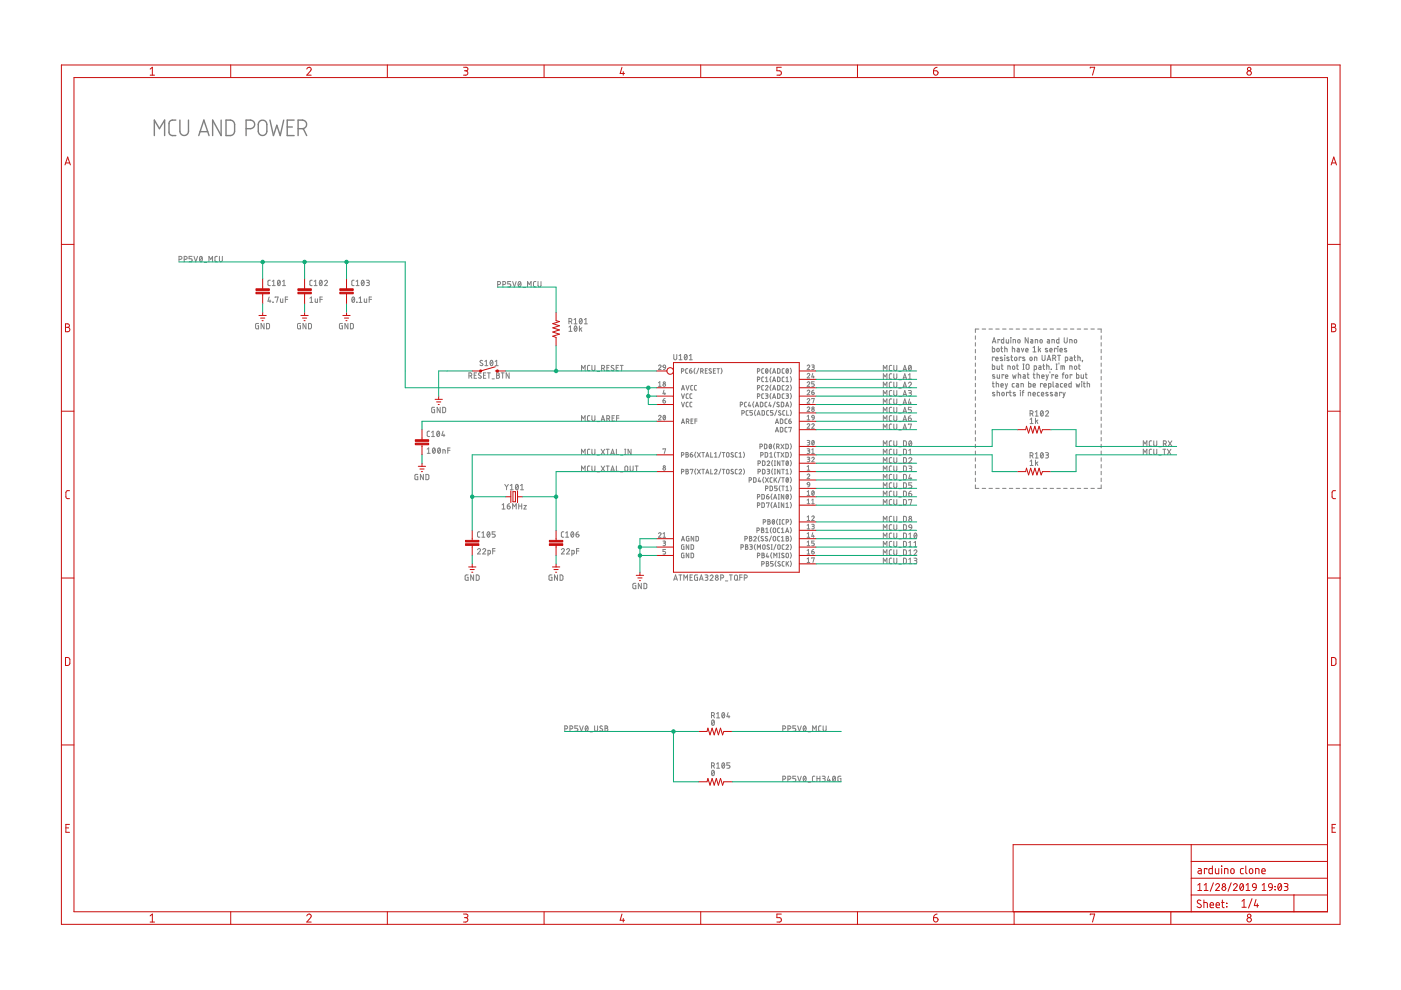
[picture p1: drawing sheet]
<svg xmlns="http://www.w3.org/2000/svg" width="297mm" height="210mm" viewBox="0 0 297 210" stroke-linecap="round" stroke-linejoin="round" font-family="sans-serif">
<g fill="none" stroke="#808080" stroke-width=".3">
<path d="M32.7 28.7v-3.2l1.1 1.8 1.1-1.8v3.2M37.3 25.5a1.3 1.3 0 0 0-1.3 .3l-.2 .4 .2 2.2a1.3 1.3 0 0 0 1.3 .3M38.1 25.5v2.3a.91 .91 0 0 0 1 .9 .91 .91 0 0 0 .9-.9v-2.3M42.1 28.7l1.1-3.2 1.1 3.2M42.4 27.9h1.6M46.9 25.5v3.2l-1.8-3.2v3.2M47.9 25.5a1.67 1.67 0 0 1 1.6 .2l.2 .7v1.4l-.2 .7a1.67 1.67 0 0 1-1.6 .2zM52.2 27.3a1.66 1.66 0 0 0 1.6-.3 .92 .92 0 0 0 .1-1 .92 .92 0 0 0-.8-.5h-.9v3.2M55.1 25.7a.9 .9 0 0 1 .9-.2 .9 .9 0 0 1 .6 .9v1.4a.91 .91 0 0 1-.9 .9 .91 .91 0 0 1-.9-.9v-1.4zM57.2 25.5l.8 3.2 .7-2.1 .7 2.1 .8-3.2M60.9 26.9h1.1M62.4 25.5h-1.5v3.2h1.5"/>
<path d="M63.2 27.3a1.57 1.57 0 0 0 1.6-.3 .9 .9 0 0 0 .1-1 .9 .9 0 0 0-.8-.5h-.9v3.2M64.3 27.3l.7 1.4"/>
</g>
<g fill="none" stroke="#808080" stroke-width=".21">
<path d="M38 55l.5-.1v-.4l-.5-.1v1.1M39.1 55l.5-.1v-.4l-.5-.1v1.1M40.7 54.4h-.6v.5h.4a.32 .32 0 0 1 .2 .3 .32 .32 0 0 1-.2 .3h-.4M41.1 54.4l.4 1.1 .4-1.1M42.4 54.4h.1a.57 .57 0 0 1 .4 .5 .57 .57 0 0 1-.4 .6l-.2-.6zM42.9 54.6l-.5 .6M43.3 55.6h.5M44.3 55.5v-1.1l.4 .6 .4-.6v1.1M46.1 54.4h-.4l-.1 .2v.8l.5 .1M46.5 54.4v.9l.3 .2 .3-.2v-.9M57.3 59.4l-.4 .1-.1 .2 .1 .8 .4 .1M57.7 59.7l.3-.3v1.2"/>
<path d="M58.9 59.5l.1-.1a.58 .58 0 0 1 .4 .6 .58 .58 0 0 1-.4 .5l-.2-.5zM59.4 59.7l-.5 .6M59.9 59.7l.3-.3v1.2M66.2 59.4l-.4 .1-.1 .2v.7l.5 .2M66.6 59.7l.3-.3v1.2M67.8 59.5l.1-.1a.58 .58 0 0 1 .4 .6 .58 .58 0 0 1-.4 .5l-.2-.5zM68.3 59.7l-.5 .6M68.8 59.7a.32 .32 0 0 1 .4-.3 .32 .32 0 0 1 .1 .5l-.5 .7h.6M75.1 59.4l-.4 .1-.1 .2v.7l.5 .2M75.5 59.7l.3-.3v1.2M76.7 59.5l.1-.1a.58 .58 0 0 1 .4 .6 .58 .58 0 0 1-.4 .5l-.2-.5zM77.2 59.7l-.6 .6"/>
<path d="M77.7 59.4h.4l.2 .2-.1 .3h-.4M78 59.9l.3 .3v.3l-.6 .1M108.3 59.7h-.6v.5h.3a.32 .32 0 0 1 .3 .3 .32 .32 0 0 1-.3 .3h-.3M108.7 59.7l.4 1.1 .3-1.1M110 59.8l.2-.1a.62 .62 0 0 1 .3 .6 .62 .62 0 0 1-.4 .5l-.3-.5zM110.4 59.9l-.5 .7M113.6 59.7h-.4l-.1 .2v.8l.5 .1M114.1 59.7v.8l.2 .3 .4-.2v-.9M54.8 68.6l-.6 .1v.8l.1 .2h.5v-.6h-.2M56 68.6v1.1l-.6-1.1v1.1M56.5 68.6h.5l.1 .2v.6l-.1 .3h-.5zM57.1 63l-.3 .9h.6"/>
<path d="M57.3 63.6v.5M57.7 60.6h.7M57.8 64.1h.1M58.3 63.1v-.1h.7l-.3 1.1M59.5 63.4v.6l.1 .1h.4v-.7M59.9 60.6h.6M60.5 63.5h.5M61 63h-.5v1.1M63.7 68.6l-.6 .1v.8l.1 .2h.5v-.6h-.2M64.9 68.6v1.1l-.7-1.1v1.1M65.4 68.6h.4l.2 .2v.6l-.2 .3h-.4zM65.7 64.1h.6"/>
<path d="M65.7 63.2l.3-.2v1.1M66.6 60.6h.6M66.8 63.4v.6l.2 .1h.3v-.7M67.8 63.5h.5M68.3 63h-.5v1.1M72.6 68.6l-.6 .1v.8l.1 .2h.5v-.6h-.2M73.8 68.6v1.1l-.7-1.1v1.1M74.3 68.6h.4l.2 .2v.6l-.2 .3h-.4zM74.7 63.1l.1-.1a.58 .58 0 0 1 .4 .5 .58 .58 0 0 1-.4 .6l-.2-.6zM75.1 63.2l-.4 .7M75.5 60.6h.6M75.6 64.1h.1"/>
<path d="M76.1 64.1h.7M76.1 63.2l.3-.2v1.1M77.2 63.4l.1 .6 .1 .1h.3v-.7M78.3 63.5h.5M78.8 63h-.5v1.1M99.4 79.7l.6-.1v-.4l-.6-.1v1.1M99.8 79.7l.3 .5M100.5 79.6h.4M101 79.1h-.5v1.1h.5M102 79.2l-.4-.1-.1 .2 .4 .4a.29 .29 0 0 1 .1 .5 .29 .29 0 0 1-.5-.1h-.1M102.3 76.5l-.4-.1-.1 .2 .5 .6a.32 .32 0 0 1-.1 .3 .32 .32 0 0 1-.5-.1M102.5 79.6h.4"/>
<path d="M102.8 76.6l.3-.2v1.1M102.8 77.5h.6M103 79.1h-.5v1.1h.5M103.3 79.1h.7M103.7 79.1v1.1M104 76.5l.1-.1a.58 .58 0 0 1 .4 .6 .58 .58 0 0 1-.4 .5l-.2-.5zM104.5 76.6l-.6 .7M105 77.5h.6M105 76.6l.3-.2v1.1M105.3 79.1l.5 .1v.3l-.2 .1 .3 .2-.2 .4h-.4zM105.3 79.6h.3M105.5 60.3l.6-.1v-.4l-.6-.1v1.1"/>
<path d="M106.3 79.1h.6M106.6 79.1v1.1M106.6 60.3l.6-.1v-.3l-.1-.2h-.5v1.1M107.9 79.1v1.1l-.6-1.1v1.1M110.9 61h.5M111.8 60.8v-1.1l.4 .6 .4-.6v1.1M120.6 68.2l.6-.1v-.5l-.6-.1v1.2M120.6 69.4l.3-.3v1.2M120.6 70.3h.7M121 68.2l.3 .5M121.7 67.8l.3-.3v1.2M121.7 68.7h.6"/>
<path d="M121.9 69.2v-.1a.58 .58 0 0 1 .4 .6 .58 .58 0 0 1-.4 .5l-.2-.5zM122.3 69.4l-.5 .6M122.9 69.1v1.2M123 67.6v-.1a.57 .57 0 0 1 .4 .6 .57 .57 0 0 1-.4 .5l-.2-.5zM123.1 69.7l.3 .6M123.3 78.6v-1.1l.4 .6 .4-.6v1.1M123.4 69.5l-.5 .4M123.4 67.8l-.5 .6M123.9 68.7h.6M123.9 67.8l.3-.3v1.2M125.1 77.5h-.4l-.1 .2v.7l.5 .2M125.5 77.5v.8l.3 .3 .3-.2v-.9"/>
<path d="M126.6 78.7h.5M127.6 78.1l.5-.1v-.4l-.5-.1v1.1M127.9 78.1l.3 .5M128.7 78h.4M129.2 77.5h-.5v1.1h.5M130.1 77.6l-.3-.1-.2 .2 .5 .4a.31 .31 0 0 1-.1 .5 .31 .31 0 0 1-.4-.2M130.6 78h.4M131.1 77.5h-.5v1.1h.5M131.5 77.5h.6M131.8 77.5v1.1M139.6 77.6a.27 .27 0 0 1 .4-.2 .27 .27 0 0 1 .1 .4l-.5 .6h.6M140.6 77.5l.2-.1h.2l.1 .5h-.4z"/>
<path d="M141.1 77.9l-.1 .3-.3 .2M142.9 75.2v.9l.2 .2 .3-.2 .1-.9M144 75.4l.3-.2v1.1M144 76.3h.6M144.5 78.7l.4-.1 .1-.2-.1-.2h-.4v.9M145.2 75.2h.1a.56 .56 0 0 1 .4 .5 .56 .56 0 0 1-.4 .6l-.2-.6zM145.6 75.4l-.5 .6M145.8 78.2h-.3l-.1 .2v.6l.4 .1M146.2 76.3h.6M146.2 75.4l.3-.2v1.1M146.2 78.6h.3a.28 .28 0 0 1 .2 .3 .28 .28 0 0 1-.3 .3 .28 .28 0 0 1-.2-.3zM146.6 78.2l-.3 .1-.1 .3"/>
<path d="M147.4 78.1l-.2 .6 .2 .5M148.1 78.1l-.4 1.1M148.5 78.7l.5-.1 .1-.2-.2-.2h-.4v.9M148.9 78.7l.2 .4M149.5 78.6h.4M150 78.2h-.5v.9h.5M150.8 78.3l-.4-.1-.1 .2 .5 .4v.2l-.2 .1-.3-.1M151.3 78.6h.3M151.7 78.2h-.4v.9h.4M152 78.2h.5M152.3 78.2v.9M152.9 78.1l.2 .6-.2 .5"/>
<path d="M160.6 78.7l.5-.1v-.2l-.1-.2h-.4v.9M161.9 79.9l-.3 .1-.1 .2v.6l.4 .1M161.9 78.2h-.3l-.1 .2v.6l.4 .1M162.5 78.2a.45 .45 0 0 1 .3 .5 .45 .45 0 0 1-.3 .4l-.2-.4zM162.8 78.4l-.5 .5M163.5 79.8l-.2 .6 .2 .6M163.5 78.1l-.2 .6 .2 .5M163.8 79.1l.3-.9 .4 .9M163.9 78.9h.5M164.8 79.9l.6 .2v.5l-.2 .3h-.4zM164.8 78.2l.6 .1v.6l-.2 .2h-.4zM166.3 79.9l-.4 .1-.1 .2 .1 .6 .4 .1"/>
<path d="M166.3 78.2h-.4l-.1 .2 .1 .6 .4 .1M166.8 78.2a.45 .45 0 0 1 .4 .5 .45 .45 0 0 1-.4 .4l-.2-.4zM167.1 78.4l-.4 .5M167.6 79.8l.2 .6-.2 .6M167.6 78.1l.2 .6-.2 .5M171.1 79.4a.27 .27 0 0 1 .4-.2 .27 .27 0 0 1 .1 .4l-.5 .5h.6M171.1 77.6a.27 .27 0 0 1 .4-.2 .27 .27 0 0 1 .1 .4l-.5 .6h.6M172.1 77.4l.5 .1-.1 .3h-.3M172.3 79.2l-.2 .7h.5M172.4 77.8l.2 .1v.4l-.5 .1M172.5 79.7v.4M187.3 78.6v-1.1l.4 .6 .3-.6v1.1"/>
<path d="M189.1 77.5h-.4l-.1 .2v.7l.5 .2M189.1 79.2l-.4 .1-.1 .2v.7l.5 .2M189.5 77.5v.8l.3 .3 .3-.2v-.9M189.5 79.2v.9l.3 .3 .3-.2v-1M190.6 78.7h.5M191.5 78.6l.3-1.1 .4 1.1M191.5 78.3h.6M192.6 79.5l.3-.3v1.2M192.7 77.5h.2a.62 .62 0 0 1 .3 .6 .62 .62 0 0 1-.4 .5l-.2-.6zM193.2 77.7l-.5 .7M206.8 71.2v.7M206.8 72.6v.8"/>
<path d="M206.8 74.1v.7M206.8 75.5v.7M206.8 77v.7M206.8 78.4v.7M206.8 79.8v.8M207.5 69.8h-.7v.7M208.2 69.8h.8M209.7 69.8h.7M210.4 73.5v1.1h.4l.1-.7h-.5M210.4 77.2v1.1h.4l.1-.6-.5-.1M210.4 72.7l.4-1.1 .4 1.1M210.5 72.5h.6"/>
<path d="M210.8 75.8v-.1h-.4v.8M210.9 79.5h-.4l-.1 .1 .5 .3v.2h-.5M211.1 76.1h.5a.27 .27 0 0 0-.2-.4 .27 .27 0 0 0-.3 .3l.1 .5h.4M211.1 69.8h.8M211.4 77.6v.7h.2h.3v-.7M211.4 79.4v.7l.2 .1h.3v-.8M211.4 73.9l.4 .1v.5l-.2 .1-.2-.1zM212 72.1v-.1h-.4v.7M212.2 73.9h.4M212.3 77.6h.4M212.3 73.5v.9l.3 .2M212.4 77.2v1.1h.3"/>
<path d="M212.5 75.8l-.3-.1-.1 .2 .5 .3v.2h-.5M212.6 69.8h.7M212.8 71.6v1.1h-.4l-.1-.6 .5-.1M212.8 79.6v-.2h-.4v.8M213 75.3h.1M213 73.9h.5v.7M213 73.5v1.1M213 75.7v.8M213.2 79.8h.5a.26 .26 0 0 0-.2-.3 .26 .26 0 0 0-.3 .2l.1 .5h.4M213.3 72l.1 .6 .1 .1h.3v-.7M213.7 78.3v-.7l.5 .1v.6M213.9 75.8l-.3-.1-.2 .2 .5 .3 .1 .2h-.5"/>
<path d="M214 69.8h.7M214.3 71.6h.1M214.3 72v.7M214.3 75.7h.4M214.4 75.3v1l.3 .2M214.6 73.9h.5v.7M214.6 73.5v1.1M214.7 79.4l.2 .8 .2-.5 .1 .5 .2-.8M214.8 77.6h.2l.1 .1v.5l-.1 .1-.3-.1zM214.8 72.7v-.7l.5 .1v.6M215.4 69.8h.8M215.5 77.6h.4"/>
<path d="M215.6 77.2l.1 1.1h.2M215.7 73.9h.3l.1 .1v.6h-.4v-.4h.4M215.9 72l.4 .1v.5l-.2 .1-.3-.2zM215.9 79.4l.5 .1v.7M215.9 79.1v1.1M216.5 75.8v-.1h-.4v.8M216.6 73.9l.2 .7 .3-.7M216.9 78.3h.2M216.9 77.2h.2M216.9 69.8h.7M216.9 79.4l.5 .2v.6h-.4l-.1-.3 .5-.1M217 77.2v1.1"/>
<path d="M217.3 75.8l-.3-.1-.2 .2 .5 .3v.2h-.5M217.5 74.2h.5a.27 .27 0 0 0-.2-.3 .27 .27 0 0 0-.3 .2v.4l.5 .1M217.7 77.3l.5 .1v.8l-.3 .1h-.2l-.1-.3zM217.8 79.4h.4M217.9 79.1v1l.3 .1M218 71.6v1.1l-.6-1.1v1.1M218.3 69.8h.8M218.4 75.8l.3-.1 .1 .2v.4l-.1 .2-.3-.2zM218.5 72h.4l.1 .2v.5h-.4l-.1-.3 .5-.1M219 74.6h.6M219 73.7l.3-.2v1.1M219.1 79.4h.3"/>
<path d="M219.2 79.1v1l.2 .1M219.3 78.3h.5l-.1-.7h-.4v1.1M219.3 76.5v-.8l.5 .1v.7M219.5 72.7v-.7l.5 .1v.6M219.8 69.8h.7M219.9 79.4l.5 .1v.7M219.9 79.1v1.1M220.2 73.5v1.1M220.3 77.6h.3l.1 .2v.5h-.4v-.4h.4M220.4 74.1l.2 .5M220.6 72l.4 .1v.5l-.2 .1-.3-.1zM220.6 73.9l-.4 .3"/>
<path d="M220.9 79.8h.5a.26 .26 0 0 0-.2-.3 .26 .26 0 0 0-.3 .2v.4l.5 .1M220.9 75.3v.9l.3 .3 .4-.2v-1M221.1 77.6h.4M221.2 69.8h.7M221.2 77.2l.1 1.1h.2M221.8 79.4l.2 .8M221.9 77.6l.5 .1v.6M221.9 77.2v1.1M222 76.5l.4-1.2 .4 1.2M222.1 72h.3l.1 .2v.5h-.4l-.1-.3 .5-.1M222.1 73.9h-.3l-.2 .1 .5 .3v.2h-.5M222.1 76.2h.6"/>
<path d="M222.3 79.4l-.4 1.2h-.1M222.6 74.2h.5a.27 .27 0 0 0-.2-.3 .27 .27 0 0 0-.3 .2l.1 .5h.4M222.6 78.8v.3M222.6 69.8h.8M222.9 78.3h.1M223 72.7v-.7l.5 .1v.6M223.2 76l.6-.2v-.3l-.6-.2v1.2M223.4 79.6v-.2h-.4v.8M223.6 76l.2 .5M223.8 79.8h.5a.26 .26 0 0 0-.2-.3 .26 .26 0 0 0-.3 .2v.4l.5 .1M223.9 78.3h.3M223.9 77.2h.3"/>
<path d="M223.9 74v-.1h-.3v.7M224 77.2v1.1M224.1 69.8h.7M224.2 75.3h.7M224.3 73.5h.1M224.3 73.9v.7M224.5 71.6v1.1h-.4l-.1-.6 .5-.1M224.5 76.9v.3M224.5 75.3v1.2M224.7 74.2h.5a.27 .27 0 0 0-.1-.3 .27 .27 0 0 0-.4 .2v.4l.5 .1M224.9 78.3v-.7h.7l.1 .7M225.2 79.4h.4"/>
<path d="M225.3 77.6v.7M225.5 69.8h.8M225.6 79.1l-.3 .1v1M225.6 71.6l.1 1 .2 .1 .3-.1 .1-1M225.9 76.5l.4-.1v-.7h-.4v1.2M225.9 79.6l.2-.1 .3 .1-.1 .6-.4-.1zM226.1 73.9h-.3l-.1 .1 .5 .3v.2h-.5M226.8 72.7v-.7l.5 .1v.6M226.8 78.3v-.7l.5 .1v.6M226.9 75.7h.3l.1 .2v.6l-.4-.1-.1-.3 .5-.1M226.9 69.8h.8M227.3 79.6v-.2h-.4v.8"/>
<path d="M227.7 75.7h.4M227.8 75.3v1l.3 .2M227.9 72l.4 .1v.5l-.2 .1-.3-.1zM228.2 79.1v1.1h.4l.1-.7-.5-.1M228.4 69.8h.7M228.5 75.7l.5 .1v.7M228.5 75.3v1.2M228.6 77.6h.4M228.8 77.2v.9l.2 .2M229.2 79.4v.7l.2 .1h.3v-.8M229.5 76.5h.1M229.5 76.5l-.1 .2"/>
<path d="M229.8 69.8h.8M230.1 79.4h.4M230.2 79.1l.1 1 .2 .1M231.3 69.8h.7M232.7 69.8h.8v.7M233.5 71.2v.7M233.5 72.6v.8M233.5 74.1v.7M233.5 75.5v.7M233.5 77v.7M233.5 78.4v.7M233.5 79.8v.8"/>
<path d="M90.6 95.2l.3-.2v1.1M90.6 96.1h.6M91.1 91.4l-.4 .1-.1 .2v.7l.5 .2M91.5 92.6h.6M91.5 91.7l.3-.3v1.2M91.8 95.1l.1-.1a.58 .58 0 0 1 .4 .5 .58 .58 0 0 1-.4 .6l-.2-.6zM92.1 86.4l-.6 .1v.8l.2 .2h.4v-.6h-.2M92.2 95.2l-.5 .7M92.7 91.5l.1-.1a.58 .58 0 0 1 .4 .6 .58 .58 0 0 1-.4 .5l-.2-.5zM92.9 95.1l.1-.1a.57 .57 0 0 1 .4 .5 .57 .57 0 0 1-.4 .6l-.2-.6zM93.2 91.7l-.6 .6M93.3 86.4v1.1l-.6-1.1v1.1"/>
<path d="M93.3 95.2l-.5 .7M93.9 86.4l.6 .2v.7l-.3 .2h-.3zM93.9 96.1v-.7h.5v.7M93.9 91.4l-.2 .9h.6M94.1 92.1v.5M94.9 95.5h.5M95.4 95h-.5v1.1M104.3 80.3h.5M123.3 89.3v-1.2l.4 .7 .4-.7v1.2M123.3 96.4v-1.2l.4 .7 .4-.7v1.2M123.3 99.9v-1.1l.4 .6 .4-.6v1.1M125.1 88.1l-.4 .1-.1 .2v.7l.5 .2"/>
<path d="M125.1 95.2l-.4 .1-.1 .2v.7l.5 .2M125.1 98.8h-.4l-.1 .3v.7l.5 .1M125.5 88.1v.9l.3 .3 .3-.2v-1M125.5 95.2v.9l.3 .3 .3-.2v-1M125.5 98.8v.8l.3 .3 .3-.1v-1M126.6 96.5h.5M126.6 89.4h.5M127.4 89.3l.4-1.2 .4 1.2M127.4 95.2l.8 1.2M127.4 98.8l.8 1.1M127.6 89h.5M128.2 95.2l-.8 1.2"/>
<path d="M128.2 98.8l-.8 1.1M128.5 95.2h.7M128.5 98.8h.7M128.7 88.8l.5-.2v-.4l-.5-.1v1.2M128.8 95.2v1.2M128.8 98.8v1.1M129 88.8l.3 .5M129.5 96.4l.4-1.2 .4 1.2M129.5 99.9l.4-1.1 .4 1.1M129.6 96.1h.6M129.6 99.7h.6M129.8 88.6h.4"/>
<path d="M130.3 88.1h-.5v1.2h.5M130.7 98.8v1.1h.5M130.7 95.2v1.2h.5M130.7 88.6h.5M131.2 88.1h-.5v1.2M131.6 96.5h.5M132.4 96.4h.3M132.4 95.2h.3M132.6 95.2v1.2M132.6 98.9l.3-.1 .2 .2v.8l-.2 .1-.4-.1zM133.6 98.8v1l.3 .1 .3-.1v-1M133.8 95.2v1.2l-.6-1.2v1.2"/>
<path d="M134.7 98.8h.6M135 98.8v1.1M139.6 88.3a.26 .26 0 0 1 .4-.2 .26 .26 0 0 1 .1 .4l-.5 .5h.6M139.6 81.2l.3-.3v1M139.6 81.9h.6M140.6 84.9l.4 .1 .1 .2M140.6 84.9v.4l.2 .2 .3-.3M140.6 95.3l.5-.1-.3 .9M140.7 88.1a.45 .45 0 0 1 .4 .4 .45 .45 0 0 1-.4 .5l-.1-.5zM140.8 82.7l-.2 .8h.5M140.9 83.3v.4M141 84.5l-.3 .1-.1 .3"/>
<path d="M141.1 88.3l-.5 .5M141.1 85.2h.1M144.5 96.5l.4-.1 .1-.2-.1-.2-.4-.1v1M144.5 83.5l.3 1 .3-1M144.5 85.3l.3 1 .3-1M144.5 89.8l.3-1 .3 1M144.5 82.7l.3-1 .3 1M144.5 89.6h.5M144.5 82.5h.5M145.4 99.5l.5 .1v.2l-.2 .1 .3 .2-.2 .4h-.4zM145.4 95.9l.5 .2v.2l-.2 .1 .3 .2-.2 .3h-.4zM145.4 99.9h.3"/>
<path d="M145.4 96.4h.3M145.4 81.7l.4 1 .3-1M145.5 89.4l.5-.1 .1-.3-.2-.1-.4-.1v1M145.9 89.4l.2 .4M145.9 83.5h-.3l-.1 .2v.7l.4 .1M145.9 85.3h-.3l-.1 .2v.6l.4 .2M146.3 96.4h.5l.1 .2M146.3 96.4l.1 .4 .2 .1 .3-.3M146.3 99.6l.6-.1-.3 1M146.5 89.3h.3M146.7 83.5h-.3l-.1 .2v.7l.4 .1M146.7 85.3h-.3l-.1 .2v.6l.4 .2"/>
<path d="M146.8 95.9l-.3 .2-.2 .3M146.9 81.7h-.3l-.1 .2v.7l.4 .1M146.9 96.6h.1M146.9 88.8h-.4v1h.4M147.3 89.3h.5M147.5 99.4l-.2 .6 .2 .6M147.5 95.8l-.2 .6 .2 .6M147.7 81.7h-.4l-.1 .2 .1 .7 .4 .1M147.8 88.8h-.5v1M147.8 99.5l.7 1M147.8 95.9l.7 1M148.5 99.5l-.7 1"/>
<path d="M148.5 95.9l-.7 1M148.8 99.5h.6M148.8 95.9h.6M149.1 95.9v1M149.1 99.5v1M149.6 96.9l.4-1 .3 1M149.7 96.7h.5M150.7 99.5v1h.4M150.7 95.9v1h.4M151.5 99.7a.26 .26 0 0 1 .4-.2 .26 .26 0 0 1 .1 .4l-.5 .6h.5M151.5 96.9h.5M151.5 96.2l.3-.3v1"/>
<path d="M152.8 99.4l-.4 1.2M152.8 95.8l-.4 1.2M153.1 99.5h.6M153.1 95.9h.6M153.4 95.9v1M153.4 99.5v1M154.1 99.6l.3-.1 .2 .2v.6l-.2 .2-.4-.3zM154.1 96l.3-.1 .2 .2v.7l-.2 .1-.4-.3zM155.4 99.6l-.3-.1-.1 .2 .5 .5v.2l-.2 .1-.3-.1M155.4 96h-.3l-.1 .2 .5 .4v.2l-.2 .1-.3-.1M156.3 99.5h-.3l-.1 .2v.7l.4 .1M156.3 95.9l-.3 .1-.1 .2v.6l.4 .1"/>
<path d="M156.7 99.7a.26 .26 0 0 1 .4-.2 .26 .26 0 0 1 .1 .4l-.5 .6h.5M156.7 96.9h.5M156.7 96.2l.3-.3v1M157 85.8l.4-.1 .1-.2-.2-.2h-.3v1M157.3 87.6l.5-.1v-.2l-.1-.2h-.4v.9M157.6 99.4l.2 .6-.2 .6M157.6 95.8l.2 .6-.2 .6M158.3 85.3h-.3l-.1 .2v.6l.4 .2M158.6 87.1h-.3l-.1 .2v.6l.4 .1M158.9 85.3l-.3 .7h.6M159 85.8v.5M159.6 87.1h-.6v.4h.4l.2 .2-.2 .3h-.4"/>
<path d="M159.8 85.2l-.2 .6 .2 .6M160.2 86.3l.3-1 .3 1M160.2 87l-.2 .5 .2 .6M160.3 86h.4M160.5 88l.3-.9 .4 .9M160.6 84.1l.5-.2v-.2l-.1-.2h-.4v1M160.6 82.3l.5-.1v-.3l-.1-.2h-.4v1M160.6 80.5l.5-.1v-.2l-.1-.2-.4-.1v1M160.6 87.8h.5M160.7 98.3l.5-.1v-.3l-.1-.2h-.4v1M161.1 94.7l.5-.1 .1-.2-.2-.2h-.4v.9M161.2 85.3l.5 .1 .1 .6-.2 .2-.4 .1z"/>
<path d="M161.3 96.5l.5-.1v-.3l-.5-.2v1M161.6 87.1l.5 .1v.6l-.2 .2h-.3zM161.6 99.5l.6 .2v.5l-.2 .3h-.4zM161.6 97.7l.6 .2v.5l-.2 .3h-.4zM161.9 83.5h-.3l-.1 .2v.7l.4 .1M161.9 81.7h-.3l-.1 .2v.7l.4 .1M162.1 94.2l.5 .1v.7l-.1 .1h-.4zM162.2 95.9l.6 .2v.5l-.2 .3h-.4zM162.3 83.5l.5 .1-.1 .3h-.3M162.3 81.9a.27 .27 0 0 1 .4-.2 .27 .27 0 0 1 .1 .5l-.5 .5h.5M162.3 80.9h.5M162.3 80.2l.3-.3v1"/>
<path d="M162.6 83.9l.2 .4-.1 .2h-.4M162.6 85.3h-.3l-.1 .2v.6l.4 .2M162.6 99.5h.5l.1 .2-.2 .2M162.6 97.9a.27 .27 0 0 1 .4-.2 .27 .27 0 0 1 .1 .4l-.5 .6h.6M162.8 99.9h.2M162.9 99.9l.2 .1v.4l-.5 .1M163 87.1h-.4l-.1 .2 .1 .6 .4 .1M163.1 94.3l.1-.1a.45 .45 0 0 1 .4 .5 .45 .45 0 0 1-.4 .4zM163.2 96.9h.6M163.2 96.2l.3-.3v1M163.2 85.3l-.2 .7h.5M163.4 85.8v.5"/>
<path d="M163.5 83.4l-.2 .6 .2 .6M163.5 81.6l-.2 .6 .2 .6M163.6 94.4l-.5 .5M163.8 84.5l.3-1 .4 1M163.8 82.7l.3-1 .4 1M163.8 80.9l.3-1 .4 1M163.8 99.4l-.2 .6 .2 .6M163.8 97.6l-.2 .6 .2 .6M163.9 87.1h-.6v.4h.5l.1 .2-.1 .3h-.5M163.9 82.5h.5M163.9 84.2h.5M163.9 80.7h.5"/>
<path d="M164.2 98.7h.2M164.2 99.5h.2M164.2 97.7h.2M164.2 94.1l-.2 .6 .2 .5M164.3 97.7v1M164.3 99.5v1M164.3 85.2l-.4 1.2M164.4 95.8l-.2 .6 .2 .6M164.4 91.6l.3-1 .4 1M164.4 89.8l.3-1 .4 1M164.5 89.6h.5M164.5 91.4h.5"/>
<path d="M164.7 94.7l.4-.1 .1-.2-.1-.2h-.4v.9M164.7 87l-.4 1.1M164.7 95.9h.6M164.8 83.5l.6 .2v.5l-.2 .3h-.4zM164.8 81.7l.6 .2v.5l-.2 .3h-.4zM165 95.9v1M165 94.7l.2 .4M165.2 85.4l-.4-.1-.1 .2 .5 .4v.2l-.2 .2-.3-.2M165.4 97.7v1l-.6-1v1M165.4 99.5v1l-.6-1v1M165.4 90.6l.6 .2v.5l-.2 .3h-.4zM165.4 88.8l.6 .2v.5l-.2 .3h-.4z"/>
<path d="M165.5 87.1h-.3l-.1 .2 .4 .4v.2l-.1 .1-.4-.1M165.6 95.9l.6 1M165.6 94.2l.6 .9M165.7 85.3l.5 .1-.2 .8-.3 .1zM165.7 99.5h.6M165.7 97.7h.6M166 97.7v1M166 99.5v1M166.2 95.9l-.6 1M166.2 94.2l-.6 .9M166.3 83.5h-.4l-.1 .2 .1 .7 .4 .1M166.3 81.7h-.4l-.1 .2 .1 .7 .4 .1"/>
<path d="M166.4 87.1h-.3l-.1 .2v.6l.4 .1M166.6 86.3l.3-1 .3 1M166.6 95.9l.5 .2 .1 .5-.2 .3h-.4zM166.6 94.2l.5 .1 .1 .6-.2 .2h-.4zM166.6 83.5l.6 .1-.1 .3h-.3M166.6 81.9a.26 .26 0 0 1 .4-.2 .26 .26 0 0 1 .1 .5l-.5 .5h.6M166.6 80.9h.6M166.6 80.2l.3-.3v1M166.6 99.7l.3-.2v1M166.7 86h.5M166.8 97.8a.45 .45 0 0 1 .4 .4 .45 .45 0 0 1-.4 .5l-.2-.5zM166.8 87.1v.9h.4"/>
<path d="M166.9 90.6h-.4l-.1 .2 .1 .7 .4 .1M166.9 88.8l-.4 .1-.1 .1 .1 .7 .4 .1M166.9 83.9l.3 .4-.2 .2h-.4M167.1 97.9l-.4 .6M167.2 89.3h.4a.27 .27 0 0 1 .2 .3 .27 .27 0 0 1-.3 .2 .27 .27 0 0 1-.3-.3zM167.2 90.7l.6-.1-.3 1M167.6 99.4l.2 .6-.2 .6M167.6 97.6l.2 .6-.2 .6M167.6 95.8l.2 .6-.2 .6M167.6 94.1l.2 .6-.2 .5M167.6 87l.2 .5-.2 .6M167.6 85.2l.2 .6-.2 .6"/>
<path d="M167.6 83.4l.2 .6-.2 .6M167.6 81.6l.2 .6-.2 .6M167.7 88.8l-.3 .2-.2 .3M171.1 96.9l.6 .1-.1 .3-.3 .1M171.1 95.2l.6 .1-.1 .3h-.3M171.1 93.4l.6 .1-.1 .3h-.3M171.1 90a.27 .27 0 0 1 .4-.2 .27 .27 0 0 1 .1 .5l-.5 .5h.6M171.1 86.5a.27 .27 0 0 1 .4-.2 .27 .27 0 0 1 .1 .4l-.5 .5h.6M171.1 84.7a.27 .27 0 0 1 .4-.2 .27 .27 0 0 1 .1 .4l-.5 .6h.6M171.1 82.9a.27 .27 0 0 1 .4-.2 .27 .27 0 0 1 .1 .5l-.5 .5h.6M171.1 81.2a.27 .27 0 0 1 .4-.2 .27 .27 0 0 1 .1 .4l-.5 .5h.6M171.1 88.3l.3-.2v.9"/>
<path d="M171.1 98.9l.3-.2v1M171.1 89h.6M171.1 99.7h.6M171.4 97.4l.3 .3-.2 .2h-.4M171.4 95.6l.3 .3-.2 .2h-.4M171.4 93.8l.3 .3-.2 .2-.4 .1M172.1 97.2a.26 .26 0 0 1 .4-.2 .26 .26 0 0 1 .1 .4l-.5 .5h.5M172.1 90a.26 .26 0 0 1 .4-.2 .26 .26 0 0 1 .1 .5l-.5 .5h.5M172.1 83.2h.3a.27 .27 0 0 1 .2 .3 .27 .27 0 0 1-.2 .2 .27 .27 0 0 1-.3-.3zM172.1 84.6l.5-.1-.2 1M172.1 95.4l.3-.2v.9M172.1 96.1h.5"/>
<path d="M172.2 93.5l.1-.1a.45 .45 0 0 1 .3 .5 .45 .45 0 0 1-.3 .4zM172.2 88.1h.2l.2 .1v.4l-.5-.1zM172.5 82.7l-.3 .1-.1 .4M172.6 93.6l-.5 .5M172.6 88.6l-.1 .3-.3 .1M172.6 80.9h-.5v.5h.4l.1 .2-.1 .3h-.4M187.3 80.4v-1.2l.4 .7 .3-.7v1.2M187.3 82.2v-1.2l.4 .7 .3-.7v1.2M187.3 83.9v-1.1l.4 .6 .3-.6v1.1M187.3 85.7v-1.1l.4 .6 .3-.6v1.1M187.3 87.5v-1.1l.4 .6 .3-.6v1.1M187.3 89.3v-1.2l.4 .7 .3-.7v1.2"/>
<path d="M187.3 91v-1.1l.4 .7 .3-.7v1.1M187.3 94.6v-1.1l.4 .6 .3-.6v1.1M187.3 96.4v-1.2l.4 .7 .3-.7v1.2M187.3 98.1v-1.1l.4 .7 .3-.7v1.1M187.3 99.9v-1.1l.4 .6 .3-.6v1.1M189.1 95.2l-.4 .1-.1 .2v.7l.5 .2M189.1 81h-.4l-.1 .3v.7l.5 .2M189.1 86.4h-.4l-.1 .2v.7l.5 .2M189.1 88.1l-.4 .1-.1 .2v.7l.5 .2M189.1 89.9h-.4l-.1 .3v.7l.5 .1M189.1 84.6h-.4l-.1 .2v.8l.5 .1M189.1 82.8h-.4l-.1 .3v.7l.5 .1"/>
<path d="M189.1 97h-.4l-.1 .3v.7l.5 .1M189.1 98.8h-.4l-.1 .3v.7l.5 .1M189.1 93.5h-.4l-.1 .2v.7l.5 .2M189.5 95.2v.9l.3 .3 .3-.2v-1M189.5 81v.9l.3 .2 .3-.1v-1M189.5 86.4v.8l.3 .3 .3-.2v-.9M189.5 88.1v.9l.3 .3 .3-.2v-1M189.5 89.9v.8l.3 .3 .3-.1v-1M189.5 84.6v.8l.3 .3 .3-.2v-.9M189.5 82.8v.8l.3 .3 .3-.1v-1M189.5 97v.8l.3 .3 .3-.1v-1M189.5 98.8v.8l.3 .3 .3-.1v-1"/>
<path d="M189.5 93.5v.8l.3 .3 .3-.2v-.9M190.6 96.5h.5M190.6 89.4h.5M190.6 98.3h.5M190.6 94.7h.5M190.6 87.6h.5M190.6 85.8h.5M190.6 84.1h.5M190.6 80.5h.5M190.6 82.3h.5M190.6 91.2h.5M191.5 80.4l.3-1.2 .4 1.2"/>
<path d="M191.5 82.2l.3-1.2 .4 1.2M191.5 87.5l.3-1.1 .4 1.1M191.5 89.3l.3-1.2 .4 1.2M191.5 91l.3-1.1 .4 1.1M191.5 85.7l.3-1.1 .4 1.1M191.5 83.9l.3-1.1 .4 1.1M191.5 81.9h.6M191.5 89h.6M191.5 80.1h.6M191.5 87.2h.6M191.5 90.8h.6M191.5 85.4h.6"/>
<path d="M191.5 83.7h.6M191.6 95.2l.4 .1 .2 .1v.8l-.2 .2h-.4zM191.6 97h.4l.2 .2v.8l-.2 .1h-.4zM191.6 98.8h.4l.2 .2v.7l-.2 .2h-.4zM191.6 93.5h.4l.2 .2v.6l-.2 .3h-.4zM192.6 81.3a.32 .32 0 0 1 .4-.3 .32 .32 0 0 1 .1 .5l-.5 .7h.6M192.6 88.6h.4a.32 .32 0 0 1 .2 .4 .32 .32 0 0 1-.3 .3 .32 .32 0 0 1-.3-.3zM192.6 82.8h.5l.1 .2-.1 .3h-.4M192.6 80.4h.6M192.6 90v-.1h.6l-.3 1.1M192.7 97.3a.31 .31 0 0 1 .4-.3 .31 .31 0 0 1 .1 .5l-.5 .6h.6M192.7 98.8h.5l.1 .2-.1 .3h-.4"/>
<path d="M192.7 96.4h.6M192.7 95.5l.3-.3v1.2M192.8 93.5h.1a.57 .57 0 0 1 .4 .5 .57 .57 0 0 1-.4 .6l-.2-.6zM192.8 84.6l-.2 .9h.6M192.9 83.3l.3 .1v.4l-.6 .1M193 99.3l.3 .1v.4l-.6 .1M193 85.2v.5M193.1 88.1l-.4 .2-.1 .3M193.2 86.4h-.6v.5h.4a.32 .32 0 0 1 .2 .3 .32 .32 0 0 1-.2 .3h-.4M193.3 93.7l-.6 .6M206.8 81.3v.7M206.8 82.7v.7"/>
<path d="M206.8 84.1v.8M206.8 85.6v.7M206.8 87v.7M206.8 88.4v.8M206.8 89.9v.7M206.8 91.3v.8M206.8 92.8v.7M206.8 94.2v.7M206.8 95.6v.8M206.8 97.1v.7M206.8 98.5v.7M206.8 99.9v.8"/>
<path d="M210.4 81.3h.4M210.5 80.9v1.1l.3 .1M210.9 83.2h-.3l-.2 .2 .5 .3v.1l-.5 .1M211.2 81.3l.5 .1v.7M211.2 80.9v1.2M211.4 83.2l.5 .1v.6M211.4 82.8v1.1M212.2 81.7h.5a.26 .26 0 0 0-.2-.4 .26 .26 0 0 0-.3 .3v.4l.5 .1M212.5 83.2l.4 .1v.5l-.2 .1-.3-.1zM213.1 81.3l.3 .8M213.6 81.3l-.3 1.1h-.2M213.8 83.3v-.1h-.4v.7"/>
<path d="M214 83.2h.4M214.1 82.8v1l.3 .1M215.1 81.3l-.5 .2 .1 .5 .4 .1M215.2 83.2h-.2l-.2 .2 .5 .3v.1l-.5 .1M215.5 81.3l.5 .2v.6l-.4-.1-.1-.3 .5-.1M216.4 82.8h.1M216.3 83.2v.7M216.5 82.1v-.8l.5 .1v.7M216.7 83.2h.4M217.1 82.8l-.3 .2v.9M218 83.9v-.7l.5 .1v.6M218.1 80.9v1.2l.4-.1 .1-.6-.5-.1"/>
<path d="M218.4 87.7h.5l.1-.2v-.3l-.6-.1v1.1M218.4 96.6l.6-.1v-.4l-.6-.1v1.1M218.4 88.9l.3-.2v1.1M218.4 97.8l.3-.2v1.1M218.4 89.8h.6M218.4 98.7h.6M218.8 87.7l.2 .5M218.8 96.6l.2 .5M219 83.6h.5a.27 .27 0 0 0-.2-.4 .27 .27 0 0 0-.3 .2v.4l.5 .1M219 81.7h.5a.26 .26 0 0 0-.1-.4 .26 .26 0 0 0-.4 .3l.1 .4 .4 .1M219.5 87.3l.3-.2v1.1M219.5 96.2l.3-.2v1.1"/>
<path d="M219.5 88.2h.6M219.5 97.1h.6M219.5 88.7v1.1M219.5 97.6v1.1M219.8 89.3l.2 .5M219.8 98.1l.2 .6M220 89l-.5 .4M220 97.9l-.5 .4M220.4 83.2h-.4l-.1 .2 .1 .4 .4 .1M220.7 87.2l.1-.1a.58 .58 0 0 1 .4 .6 .58 .58 0 0 1-.4 .5l-.2-.5zM220.7 96.1l.1-.1a.58 .58 0 0 1 .4 .5 .58 .58 0 0 1-.4 .6l-.2-.6zM220.8 83.6h.5a.27 .27 0 0 0-.2-.4 .27 .27 0 0 0-.3 .2v.4l.5 .1"/>
<path d="M221 81.4l-.4-.1v.8M221.1 87.3l-.5 .7M221.1 96.2l-.5 .7M221.3 81.7h.5a.26 .26 0 0 0-.2-.4 .26 .26 0 0 0-.3 .3v.4l.5 .1M221.7 87.3a.31 .31 0 0 1 .4-.2 .31 .31 0 0 1 .1 .5l-.5 .6h.6M221.7 96h.5l.1 .2-.1 .3h-.4M222 96.5l.2 .1v.4l-.5 .1M222.2 83.2h-.3l-.2 .2 .5 .3v.1l-.5 .1M222.3 82.1l.5-.1-.1-.7h-.4v1.1M223.1 83.2h-.3l-.1 .2 .5 .3v.1l-.5 .1M223.3 80.9v1l.2 .2M223.7 83.2h.3l.1 .2v.5h-.4v-.4h.4"/>
<path d="M223.9 81.3l.4 .2v.6l-.4-.1v-.3l.4-.1M225 83.3v-.1h-.3v.7M225.3 81.3h-.4l-.1 .2 .1 .5 .4 .1M225.3 83.2l.3 .7M225.7 81.7h.5a.26 .26 0 0 0-.2-.4 .26 .26 0 0 0-.3 .3v.4l.5 .1M225.8 83.2l-.3 1.1h-.2M227.1 80.9v1.2l-.4-.1-.1-.6 .5-.1M228.2 81.3l.1 .8 .2-.5 .2 .5 .2-.8M229.3 80.9h.1M229.3 81.3v.8M229.7 81.3h.4M229.8 80.9v1.1l.3 .1"/>
<path d="M230.5 81.3l.5 .1v.7M230.5 80.9v1.2M233.5 81.3v.7M233.5 82.7v.7M233.5 84.1v.8M233.5 85.6v.7M233.5 87v.7M233.5 88.4v.8M233.5 89.9v.7M233.5 91.3v.8M233.5 92.8v.7M233.5 94.2v.7"/>
<path d="M233.5 95.6v.8M233.5 97.1v.7M233.5 98.5v.7M233.5 99.9v.8M242.4 94.6v-1.1l.4 .6 .4-.6v1.1M242.4 96.4v-1.2l.4 .7 .4-.7v1.2M244.2 93.5h-.4l-.1 .2v.8l.5 .1M244.2 95.2l-.4 .1-.1 .2v.8l.5 .1M244.6 93.5v.9l.3 .2 .3-.2 .1-.9M244.6 95.2v1l.3 .2 .3-.2 .1-1M245.7 96.5h.5M245.7 94.7h.5"/>
<path d="M246.5 95.2h.7M246.7 94.1l.5-.1v-.4l-.5-.1v1.1M246.9 95.2v1.2M247 94.1l.3 .5M247.5 95.2l.8 1.2M247.7 93.5l.8 1.1M248.3 95.2l-.8 1.2M248.5 93.5l-.8 1.1M88.6 100.6l-.6 .1v.9l.6 .1v-.6h-.2M89.8 100.6v1.1l-.7-1.1v1.1M90.3 100.6l.6 .2v.7l-.2 .2h-.4zM101.2 116.6a.32 .32 0 0 1 .5-.3 .32 .32 0 0 1 .1 .5l-.6 .7h.7"/>
<path d="M101.7 112.8h-.3l-.2 .2 .1 .7 .4 .2M102.2 113.9h.6M102.2 113l.3-.2v1.1M102.3 116.6a.31 .31 0 0 1 .5-.3 .31 .31 0 0 1 .1 .5l-.6 .7h.7M103.4 112.8h.2a.62 .62 0 0 1 .3 .5 .62 .62 0 0 1-.4 .6l-.2-.6zM103.5 117.5l.4-.2v-.6h-.4v1.1M103.8 113l-.5 .6M104.5 116.8h.5M105 116.3h-.5v1.2M105 112.8h-.6v.5h.3a.32 .32 0 0 1 .3 .3 .32 .32 0 0 1-.3 .3h-.3M106.4 107.1l.4-.3v1.1M106.4 107.9h.7"/>
<path d="M107 102.7l.4 .6M107.4 103.3v.5M107.5 107.3h.4a.32 .32 0 0 1 .3 .3 .32 .32 0 0 1-.4 .3 .32 .32 0 0 1-.3-.3zM107.8 102.7l-.4 .6M108.1 106.8l-.4 .2-.2 .3M108.2 103l.3-.3v1.1M108.2 103.8h.6M108.7 107.9v-1.1l.4 .6 .4-.6v1.1M109.4 102.8l.1-.1a.57 .57 0 0 1 .4 .6 .57 .57 0 0 1-.4 .5l-.2-.5zM109.9 103l-.6 .6M110 107.3h.6M110 106.8v1.1"/>
<path d="M110.4 103.8h.6M110.4 103l.3-.3v1.1M110.6 106.8v1.1M111.1 107.2h.5l-.5 .7h.5M119 116.6a.32 .32 0 0 1 .5-.3 .32 .32 0 0 1 .1 .5l-.6 .7h.7M119.5 112.8h-.4l-.1 .2v.7l.5 .2M119.9 113.9h.7M119.9 113l.3-.2v1.1M120.1 116.6a.31 .31 0 0 1 .5-.3 .31 .31 0 0 1 0 .5l-.5 .7h.7M121.2 112.8h.1a.62 .62 0 0 1 .4 .5 .62 .62 0 0 1-.4 .6l-.3-.6zM121.2 117.5l.5-.2v-.6h-.5v1.1M121.6 113l-.5 .6"/>
<path d="M122.1 113.3h.4a.31 .31 0 0 1 .3 .3 .31 .31 0 0 1-.4 .3 .31 .31 0 0 1-.3-.3zM122.2 116.8h.5M122.6 112.8l-.3 .1-.2 .4M122.7 116.3h-.5v1.2M126.6 100.1h.5M131.6 100.1h.5M139.6 113.2a.26 .26 0 0 1 .4-.2 .26 .26 0 0 1 .1 .4l-.5 .5h.6M140.6 114.7h.4l.1 .2-.1 .2h-.3M140.6 113.9h.5M140.6 113.2l.2-.3v1M140.8 115.1l.3 .2v.3l-.5 .1M141.1 116.5h-.5v.4h.3l.2 .2-.1 .4h-.4"/>
<path d="M144.5 100l.4-.1 .1-.2-.1-.2h-.4v1M144.5 114.7l.3-1 .3 1M144.5 114.4h.5M145 115.5l-.5 .1 .1 .8 .4 .1v-.6h-.1M145 117.3l-.5 .1 .1 .8 .4 .1v-.6h-.1M146 115.5v1l-.5-1v1M146 117.3v1l-.5-1v1M146.1 113.7l-.6 .1 .1 .9h.5v-.5h-.2M146.5 115.5l.5 .2 .1 .5-.2 .3h-.4zM146.5 117.3l.5 .2 .1 .5-.2 .2-.4 .1zM147.1 113.7v1l-.6-1v1M147.6 113.7l.5 .2v.5l-.2 .3h-.3z"/>
<path d="M149.6 100.5l.4-1 .3 1M149.7 100.2h.5M157.1 116h.4l.1-.4-.5-.1v1M157.9 114.3l.5-.1 .1-.3-.2-.2h-.4v1M158.1 115.5l.4 .1v.2l-.2 .1 .3 .2-.1 .4h-.4zM158.1 115.9h.2M158.8 101.8l.5-.1 .1-.2-.2-.2h-.4v1M158.9 113.7h.4l.1 .2-.2 .3 .2 .2-.1 .3h-.4zM158.9 114.2h.3M159 115.5l.5 .1-.1 .3h-.3M159.2 115.9l.3 .4-.1 .2h-.4M159.8 101.3l.5 .2v.5l-.2 .2-.3 .1z"/>
<path d="M159.8 113.9a.26 .26 0 0 1 .4-.2 .26 .26 0 0 1 .1 .5l-.5 .5h.5M160.1 115.4l-.2 .6 .2 .6M160.5 112.5l.5-.1v-.3l-.5-.1v.9M160.6 116.5v-1l.3 .5 .3-.5v1M160.6 117.8h.4l.1-.2v-.2l-.5-.1v1M160.6 107.1h.5v-.3l-.1-.2h-.4v1M160.6 105.4l.5-.1v-.2l-.1-.2-.4-.1v1M160.7 100l.5-.1v-.2l-.1-.2h-.4v1M161 101.3l-.2 .7h.5M161 113.6l-.2 .6 .2 .6M161.1 101.8v.5M161.4 112l.5 .1v.2l-.2 .1 .3 .2-.2 .3h-.4z"/>
<path d="M161.4 112.4h.3M161.5 119.6h.4l.2-.2-.1-.3h-.5v.9M161.5 106.6l.6 .2v.5l-.2 .3h-.4zM161.5 104.8l.6 .2v.5l-.2 .3h-.4zM161.5 117.3l.5 .1v.2l-.2 .1 .3 .2-.2 .3-.4 .1zM161.5 117.7h.3M161.8 115.5l.4 .2v.6l-.2 .2-.3-.2zM161.8 113.8l-.3-.1-.1 .2 .4 .5v.2l-.1 .1-.4-.1M161.8 110.7l.5-.1 .1-.2-.2-.2h-.4v.9M161.9 101.2l-.2 .6 .2 .6M162.3 101.3l.6 1M162.3 103.6l.5-.1v-.3l-.5-.1v.9"/>
<path d="M162.3 112.9h.6M162.3 112.2l.3-.2v.9M162.5 119.1l.4 .1v.2l-.2 .1 .3 .2-.1 .3h-.4zM162.5 119.5h.2M162.5 105.3h.3a.27 .27 0 0 1 .3 .3 .27 .27 0 0 1-.3 .2 .27 .27 0 0 1-.3-.3zM162.5 106.7l.6-.1-.3 1M162.7 117.3l-.2 .7h.5M162.7 113.8l-.3-.1-.1 .2 .5 .5v.2l-.2 .1-.4-.1M162.8 110.2l.4 .1-.1 .3 .2 .2-.1 .3h-.4zM162.8 110.6h.3M162.8 117.8v.5M162.9 101.3l-.6 1"/>
<path d="M162.9 104.8l-.3 .2-.1 .3M163.1 115.6l-.3-.1-.2 .2 .5 .4v.3l-.2 .1-.3-.2M163.3 103.1l.5 .1v.6l-.2 .2h-.3zM163.5 116.5h.2M163.5 115.5h.2M163.5 111.8l-.2 .6 .2 .6M163.6 113.6l-.5 1.2M163.6 115.5v1M163.6 117.2l-.2 .6 .2 .6M163.7 106.5l-.2 .6 .2 .6M163.7 104.7l-.2 .6 .2 .6M163.7 101.3h-.3l-.1 .2v.7l.4 .1"/>
<path d="M163.9 110.2a.46 .46 0 0 1 .3 .4 .46 .46 0 0 1-.3 .5l-.2-.4zM163.9 119.1h-.5v.4h.4l.1 .2-.1 .3h-.4M164 113.8l.4 .1v.7l-.1 .1-.4-.3zM164 112l.4 .1v.7l-.1 .1-.4-.3zM164 107.6l.4-1 .3 1M164 105.8l.4-1 .3 1M164.1 118.3v-1l.3 .5 .3-.5v1M164.1 107.3h.5M164.1 105.6h.5M164.1 101.3v1M164.2 100.5h.2M164.2 110.4l-.5 .5"/>
<path d="M164.3 101.7l.4 .6M164.5 115.4l-.4 1.2M164.5 118.9l-.2 .6 .2 .6M164.7 101.3l-.6 .6M164.8 103.1h-.6v.4h.5l.1 .2-.1 .3h-.5M164.9 110.1l-.2 .6 .2 .6M165 115.5l.4 .2v.6l-.2 .2-.3-.2zM165 106.6h.2M165 107.6h.2M165 104.8h.2M165 105.8h.2M165.1 104.8v1"/>
<path d="M165.1 106.6v1M165.1 118.3h.3M165.1 117.3h.3M165.2 111.1h.3M165.2 110.2h.3M165.2 117.3v1M165.3 113.7h-.3l-.1 .2v.7l.4 .1M165.3 112h-.3l-.1 .2v.6l.4 .1M165.3 110.2v.9M165.4 119.1h-.3l-.2 .2 .5 .4v.2l-.2 .1-.3-.1M165.4 103l-.2 .5 .2 .6M165.4 101.2l-.4 1.2"/>
<path d="M165.7 114.7h.5M165.7 113.9l.2-.2v1M165.7 112.2l.2-.2v.9M165.7 112.9h.5M165.7 103.1h.6M165.7 101.3h.6M166 101.3v1M166 103.1v.9M166.2 104.8v1l-.5-1v1M166.2 106.6v1l-.5-1v1M166.2 117.3h-.4l-.1 .2 .5 .4v.3l-.2 .1-.3-.2M166.3 119.1h-.4l-.1 .2 .1 .6 .4 .1"/>
<path d="M166.3 115.5h-.4l-.1 .2 .1 .7 .4 .1M166.3 110.2h-.4l-.1 .2 .1 .6 .4 .1M166.6 112.9l.3-.9 .3 .9M166.6 115.7a.26 .26 0 0 1 .4-.2 .26 .26 0 0 1 .1 .4l-.5 .6h.6M166.6 100.5h.6M166.6 107.6h.6M166.6 106.8l.3-.2v1M166.6 103.3l.3-.2v.9M166.6 104h.6M166.7 112.7h.5M166.7 113.7l.4 .1-.1 .4 .2 .2-.1 .3h-.4zM166.7 110.7l.5-.1v-.3l-.5-.1v.9"/>
<path d="M166.7 119.1v.9M166.7 114.2h.3M166.7 117.3l.5 .1v.7l-.2 .2-.3-.2zM166.8 104.9a.45 .45 0 0 1 .4 .4 .45 .45 0 0 1-.4 .5l-.2-.5zM166.8 101.3a.45 .45 0 0 1 .4 .5 .45 .45 0 0 1-.4 .4l-.2-.4zM166.9 119.4l.3 .6M167.1 105.1l-.4 .5M167.1 101.5l-.4 .5M167.2 119.1l-.5 .6M167.6 118.9l.2 .6-.2 .6M167.6 117.2l.2 .6-.2 .6M167.6 115.4l.2 .6-.2 .6"/>
<path d="M167.6 113.6l.2 .6-.2 .6M167.6 111.8l.2 .6-.2 .6M167.6 110.1l.2 .6-.2 .6M167.6 106.5l.2 .6-.2 .6M167.6 104.7l.2 .6-.2 .6M167.6 103l.2 .5-.2 .6M167.6 101.2l.2 .6-.2 .6M171.1 100.7a.27 .27 0 0 1 .4-.2 .27 .27 0 0 1 .1 .4l-.5 .6h.6M171.1 117.5h.6M171.1 118.5l.3-.2v1M171.1 104.3l.3-.2v.9M171.1 106l.3-.2v1"/>
<path d="M171.1 109.6l.3-.2v1M171.1 111.4l.3-.2v.9M171.1 113.2l.3-.3v1M171.1 114.9l.3-.2v1M171.1 116.7l.3-.2v1M171.1 119.3h.6M171.1 115.7h.6M171.1 113.9h.6M171.1 112.1h.6M171.1 110.4h.6M171.1 106.8h.6M171.1 105h.6"/>
<path d="M171.2 102.3h.3l.2 .1v.4l-.5-.1zM171.7 102.8l-.1 .3-.3 .2M172.1 116.9h.3a.27 .27 0 0 1 .2 .3 .27 .27 0 0 1-.2 .3 .27 .27 0 0 1-.3-.3zM172.1 111.2l.5 .1-.1 .3h-.3M172.1 109.6a.26 .26 0 0 1 .4-.2 .26 .26 0 0 1 .1 .4l-.5 .6h.5M172.1 118.4l.5-.1-.2 1M172.1 106.8h.5M172.1 106l.3-.2v1M172.3 104.1a.45 .45 0 0 1 .3 .4 .45 .45 0 0 1-.3 .5l-.2-.5zM172.3 112.9l-.2 .8h.5M172.4 111.6l.2 .1v.3l-.5 .1M172.5 113.5v.4"/>
<path d="M172.5 116.5l-.3 .1-.1 .3M172.6 104.3l-.5 .5M172.6 114.7h-.5v.4h.3l.2 .3-.1 .3h-.4M187.3 101.7v-1.1l.4 .6 .3-.6v1.1M187.3 103.5v-1.1l.4 .6 .3-.6v1.1M187.3 105.3v-1.2l.4 .7 .3-.7v1.2M187.3 107v-1.1l.4 .6 .3-.6v1.1M187.3 110.6v-1.1l.4 .6 .3-.6v1.1M187.3 112.4v-1.1l.4 .6 .3-.6v1.1M187.3 114.2v-1.2l.4 .6 .3-.6v1.2M187.3 115.9v-1.1l.4 .6 .3-.6v1.1M187.3 117.7v-1.1l.4 .6 .3-.6v1.1"/>
<path d="M187.3 119.5v-1.2l.4 .7 .3-.7v1.2M189.1 100.6h-.4l-.1 .2v.8l.5 .1M189.1 102.4h-.4l-.1 .2v.7l.5 .2M189.1 105.9h-.4l-.1 .3v.7l.5 .1M189.1 109.5h-.4l-.1 .2v.7l.5 .2M189.1 111.3h-.4l-.1 .2v.7l.5 .2M189.1 113l-.4 .1-.1 .2v.7l.5 .2M189.1 114.8h-.4l-.1 .2v.8l.5 .1M189.1 116.6h-.4l-.1 .2v.8l.5 .1M189.1 118.3l-.4 .1-.1 .2v.7l.5 .2M189.1 104.1l-.4 .1-.1 .2v.7l.5 .2M189.5 100.6v.8l.3 .3 .3-.2v-.9"/>
<path d="M189.5 102.4v.8l.3 .3 .3-.2v-.9M189.5 105.9v.8l.3 .3 .3-.1v-1M189.5 109.5v.8l.3 .3 .3-.2v-.9M189.5 111.3v.8l.3 .3 .3-.2v-.9M189.5 113v.8l.3 .4 .3-.2v-1M189.5 114.8v.8l.3 .3 .3-.1v-1M189.5 116.6v.8l.3 .3 .3-.2v-.9M189.5 118.3v.9l.3 .3 .3-.2v-1M189.5 104.1v.8l.3 .4 .3-.2v-1M190.6 107.2h.5M190.6 117.8h.5M190.6 114.3h.5"/>
<path d="M190.6 112.5h.5M190.6 110.7h.5M190.6 105.4h.5M190.6 101.8h.5M190.6 100.1h.5M190.6 103.6h.5M190.6 116.1h.5M190.6 119.6h.5M191.6 100.6h.4l.2 .2v.7l-.2 .2h-.4zM191.6 102.4h.4l.2 .2v.7l-.2 .2h-.4zM191.6 105.9h.4l.2 .2v.7l-.2 .2h-.4zM191.6 109.5h.4l.2 .2v.7l-.2 .2h-.4z"/>
<path d="M191.6 111.3h.4l.2 .1v.8l-.2 .2h-.4zM191.6 113l.4 .1 .2 .1v.8l-.2 .1-.4 .1zM191.6 114.8l.6 .2v.7l-.2 .2h-.4zM191.6 116.6l.6 .2v.7l-.2 .2h-.4zM191.6 118.3l.6 .3v.7l-.2 .2h-.4zM191.6 104.1l.4 .1 .2 .1v.8l-.2 .1-.4 .1zM192.7 104.6h.4a.32 .32 0 0 1 .2 .4 .32 .32 0 0 1-.3 .3 .32 .32 0 0 1-.3-.4zM192.7 119.5h.6M192.7 115.9h.6M192.7 117.7h.6M192.7 114.2h.6M192.7 113.3l.3-.3v1.2"/>
<path d="M192.7 115l.3-.2v1.1M192.7 116.8l.3-.2v1.1M192.7 118.6l.3-.3v1.2M192.7 106v-.1h.6l-.3 1.1M192.7 111.4l.2-.1h.3l.1 .6-.6-.1zM192.9 100.6l-.2 .9h.6M193.1 101.2v.5M193.2 104.1l-.4 .2-.1 .3M193.3 102.4h-.6v.4h.4a.32 .32 0 0 1 .2 .4 .32 .32 0 0 1-.2 .3h-.4M193.3 111.9l-.2 .4-.3 .1M193.8 116.8a.31 .31 0 0 1 .4-.2 .31 .31 0 0 1 .1 .5l-.5 .6h.6M193.8 118.3h.4l.2 .3-.1 .2-.4 .1"/>
<path d="M193.8 115.9h.6M193.8 115l.3-.2v1.1M193.9 113.1l.1-.1a.58 .58 0 0 1 .4 .6 .58 .58 0 0 1-.4 .5l-.2-.5zM194.1 118.9l.3 .2-.1 .3-.5 .1M194.4 113.3l-.6 .6M206.8 102.8v.7h.7M206.8 101.4v.7M208.2 103.5h.8M209.7 103.5h.7M211.1 103.5h.8M212.6 103.5h.7M214 103.5h.7"/>
<path d="M215.4 103.5h.8M216.9 103.5h.7M218.3 103.5h.8M219.8 103.5h.7M221.2 103.5h.7M222.6 103.5h.8M224.1 103.5h.7M225.5 103.5h.8M226.9 103.5h.8M228.4 103.5h.7M229.8 103.5h.8M231.3 103.5h.7"/>
<path d="M233.5 101.4v.7M233.5 102.8v.7h-.8M99.3 121.9l-.6 .1v1h.6v-.6h-.2M100.4 121.9v1.1l-.6-1.1v1.1M101 121.9h.4l.2 .3v.5l-.2 .3h-.4zM117 121.9l-.6 .1 .1 1h.5v-.6h-.2M118.2 121.9v1.1l-.6-1.1v1.1M118.7 121.9h.4l.2 .2v.8l-.1 .1h-.5zM134.8 123.7l-.6 .1 .1 1h.5v-.6h-.2M136 123.7v1.1l-.7-1.1v1.1M136.5 123.7l.6 .2v.7l-.2 .2h-.4zM142.9 123l.3-1.1 .4 1.1"/>
<path d="M142.9 122.8h.6M143.9 121.9h.7M144.3 121.9v1.1M145 123v-1.1l.4 .6 .4-.6v1.1M146.3 122.4h.4M146.8 121.9h-.5v1.1h.5M147.9 121.9l-.6 .1v1h.6v-.6h-.2M148.3 123l.4-1.1 .4 1.1M148.4 122.8h.6M149.5 121.9h.4l.2 .2-.1 .3h-.4M149.8 122.4l.3 .3-.1 .2-.5 .1M150.6 122.2a.32 .32 0 0 1 .4-.3 .32 .32 0 0 1 .1 .5l-.5 .6h.6"/>
<path d="M152.8 122.5l.6-.1v-.4l-.6-.1v1.1M153.8 123.2h.5M154.6 121.9h.7M155 121.9v1.1M155.9 122l.2-.1 .2 .2v.8l-.2 .1h-.2l-.2-.3zM156.2 122.8l.3 .2M156.8 122.4h.6M157.4 121.9h-.6v1.1M157.8 122.5l.6-.1v-.4l-.6-.1v1.1M119.7 154.5l.6-.1v-.4l-.6-.1v1.1M120.8 154.5l.6-.1v-.4l-.6-.1v1.1M122.5 153.9h-.6v.5h.4a.32 .32 0 0 1 .2 .3 .32 .32 0 0 1-.2 .3h-.4"/>
<path d="M122.9 153.9l.4 1.1 .4-1.1M124.2 154l.1-.1a.58 .58 0 0 1 .4 .6 .58 .58 0 0 1-.4 .5l-.2-.5zM124.6 154.2l-.5 .6M125.1 155.2h.5M126.1 153.9v1l.2 .1 .4-.1v-1M127.7 154a.28 .28 0 0 0-.4 0 .28 .28 0 0 0 0 .4l.4 .2a.31 .31 0 0 1-.1 .4 .31 .31 0 0 1-.4-.1M128.3 153.9h.4l.1 .2-.2 .3 .3 .3-.2 .3h-.4zM128.3 154.4h.3M150.9 151.7l.5-.1v-.4l-.5-.1v1.1M151 152.7h.1a.57 .57 0 0 1 .4 .5 .57 .57 0 0 1-.4 .6l-.2-.6zM151.2 151.7l.3 .5M151.4 152.9l-.5 .6"/>
<path d="M151.9 151.3l.4-.2v1.1M151.9 152.2h.7M153.2 151.2v-.1a.56 .56 0 0 1 .5 .5 .56 .56 0 0 1-.5 .6l-.2-.6zM153.6 151.3l-.5 .7M154.4 151.1l-.3 .9h.6M154.6 151.7v.5M166 154.5l.5-.1v-.4l-.5-.1v1.1M167 154.5l.6-.1v-.4l-.6-.1v1.1M168.7 153.9h-.6v.5h.4a.32 .32 0 0 1 .2 .3 .32 .32 0 0 1-.2 .3h-.4M169.1 153.9l.4 1.1 .4-1.1M170.4 154l.1-.1a.57 .57 0 0 1 .4 .6 .57 .57 0 0 1-.4 .5l-.2-.5zM170.9 154.2l-.6 .6"/>
<path d="M171.3 155.2h.5M172.3 155v-1.1l.4 .6 .4-.6v1.1M174.1 153.9h-.4l-.1 .3v.8h.5M174.5 153.9v1l.3 .1 .3-.1 .1-1M150.9 162.4l.5-.1v-.4l-.5-.2v1.2M151 163.4l.1-.1a.57 .57 0 0 1 .4 .6 .57 .57 0 0 1-.4 .5l-.2-.5zM151.2 162.4l.3 .5M151.4 163.6l-.5 .6M151.9 162l.4-.3v1.2M151.9 162.9h.7M153.2 161.8a.57 .57 0 0 1 .5 .5 .57 .57 0 0 1-.5 .6l-.2-.6zM153.6 162l-.5 .6"/>
<path d="M154.7 161.7h-.6v.5h.4a.32 .32 0 0 1 .3 .4 .32 .32 0 0 1-.3 .3h-.4M166 165.2l.5-.1 .1-.3-.2-.2h-.4v1.1M167 165.2l.6-.1 .1-.3-.2-.2h-.5v1.1M168.7 164.6h-.6v.5h.4a.32 .32 0 0 1 .2 .3 .32 .32 0 0 1-.2 .3h-.4M169.1 164.6l.4 1.1 .4-1.1M170.4 164.7l.1-.1a.57 .57 0 0 1 .4 .5 .57 .57 0 0 1-.4 .6l-.2-.6zM170.9 164.8l-.6 .7M171.3 165.8h.5M172.8 164.6h-.4l-.1 .2v.8l.5 .1M173.2 165.1h.6M173.2 164.6v1.1M173.8 164.6v1.1"/>
<path d="M174.3 164.6h.5l.2 .2-.2 .3h-.3M174.6 165.1l.3 .1 .1 .3-.2 .2h-.5M175.7 164.6l-.3 .9h.7M175.9 165.2v.5M176.7 164.7l.1-.1a.62 .62 0 0 1 .3 .6 .62 .62 0 0 1-.4 .5l-.2-.6zM177.1 164.8l-.5 .7M178.3 164.6l-.6 .1v.8l.1 .2h.5v-.6h-.2"/>
<circle cx="215.3" cy="76.1" r=".33"/>
<circle cx="228" cy="78" r=".34"/>
<circle cx="140.8" cy="81.2" r=".22"/>
<circle cx="140.8" cy="98.9" r=".22"/>
<circle cx="140.8" cy="99.4" r=".27"/>
<circle cx="140.8" cy="81.6" r=".27"/>
<circle cx="172.4" cy="87" r=".27"/>
<circle cx="172.4" cy="86.5" r=".22"/>
<circle cx="193" cy="109.7" r=".26"/>
<circle cx="193" cy="110.3" r=".31"/>
<circle cx="152" cy="122.2" r=".25"/>
<circle cx="152" cy="122.7" r=".31"/>
</g>
<g fill="none" stroke="#c90d0c" stroke-width=".21">
<path d="M13 13.8h271.1v182.2h-271.1zM15.7 16.4h265.8v176.9h-265.8zM31.8 14.6l.5-.3v1.6M31.8 15.9h1M48.9 13.8v2.6M65 14.6a.46 .46 0 0 1 .7-.3 .46 .46 0 0 1 .1 .7l-.8 .9h1M82.1 13.8v2.6M98.3 14.3h.5a.37 .37 0 0 1 .4 .3 .37 .37 0 0 1-.4 .4h-.3M98.7 15a.47 .47 0 0 1 .5 .5 .47 .47 0 0 1-.5 .4h-.4M115.4 13.8v2.6M131.9 14.3l-.4 1.3h.9M132.1 15.2v.7"/>
<path d="M148.6 13.8v2.6M165.7 14.3h-1v.7h.6a.47 .47 0 0 1 .4 .5 .47 .47 0 0 1-.4 .4h-.6M181.8 13.8v2.6M197.9 15h.6a.48 .48 0 0 1 .4 .5 .48 .48 0 0 1-.5 .4 .48 .48 0 0 1-.5-.4zM198.7 14.3l-.6 .3-.2 .4M215 13.8v2.6M231.2 14.5v-.2h.9l-.5 1.6M248.2 13.8v2.6M13.8 35l.6-1.7 .5 1.7M13.9 34.5h.9M282.2 35l.6-1.7 .6 1.7M282.4 34.5h.8"/>
<path d="M13 51.8h2.7M55.7 59.1v2.1M64.6 59.1v2.1M73.5 59.1v2.1M281.5 51.8h2.6M13.9 68.7h.5a.37 .37 0 0 1 .3 .3 .37 .37 0 0 1-.3 .4 .47 .47 0 0 1 .4 .5 .47 .47 0 0 1-.4 .4h-.5zM13.9 69.4h.5M54.9 66.9h1.6M55.2 67.4h.9M55.6 68h.2M55.7 62.3v2.1M55.7 66.2v.7"/>
<path d="M63.8 66.9h1.5M64.1 67.4h.9M64.5 68h.2M64.6 62.3v2.1M64.6 66.2v.7M72.7 66.9h1.5M73 67.4h.9M73.3 68h.3M73.5 62.3v2.1M73.5 66.2v.7M105 77.8l-3.1 .9h-1.8M105 78.7h2.2"/>
<path d="M117.9 66.2v1.8l.7 .2-1.4 .4 1.4 .5-1.4 .4 1.4 .5-1.4 .4 1.4 .4-1.4 .5 .7 .2v1.8M139.2 78.7h2.2M142.8 76.9h26.7v44.4h-26.7zM169.5 78.7h3.5M282.3 68.7h.5a.37 .37 0 0 1 .4 .3 .37 .37 0 0 1-.4 .4 .47 .47 0 0 1 .5 .5 .47 .47 0 0 1-.5 .4h-.5zM282.3 69.4h.5M13 87.2h2.7M88.7 98.9h1.5M89 99.4h.9M89.3 100h.3M89.5 91.1v2.1M89.5 94.3v2.1"/>
<path d="M89.5 98.2v.7M92.2 84.7h1.6M92.6 85.2h.9M92.9 85.8h.2M93 84v.7M139.2 100h3.6M139.2 96.4h3.6M139.2 84h3.6M139.2 85.8h3.6M139.2 89.3h3.6M139.2 82.2h3.6M169.5 100h3.5"/>
<path d="M169.5 96.4h3.5M169.5 84h3.5M169.5 85.8h3.5M169.5 89.3h3.5M169.5 82.2h3.5M169.5 98.2h3.5M169.5 94.7h3.5M169.5 91.1h3.5M169.5 87.5h3.5M169.5 80.4h3.5M215.7 100h1.8l.1-.7 .5 1.4 .4-1.4 .5 1.4 .4-1.4 .5 1.4 .4-1.4 .4 1.4 .3-.7h1.8M215.7 91.1h1.8l.1-.7 .5 1.4 .4-1.4 .5 1.4 .4-1.4 .5 1.4 .4-1.4 .4 1.4 .3-.7h1.8"/>
<path d="M281.5 87.2h2.6M14.7 104l-.5 .1-.2 .3v1.1l.2 .2h.5M100.1 112.4v2.2M100.1 115.6v2.2M100.1 119.5v.7M107.2 105.3h1.1M108.3 104.1v2.5M108.8 104.2h.5v2.2h-.5zM109.7 105.3h1.1M109.7 104.1v2.5M117.9 112.4v2.2M117.9 115.6v2.2"/>
<path d="M117.9 119.5v.7M139.2 116h3.6M139.2 117.8h3.6M139.2 114.2h3.6M169.5 119.5h3.5M169.5 116h3.5M169.5 117.8h3.5M169.5 114.2h3.5M169.5 112.4h3.5M169.5 110.7h3.5M169.5 107.1h3.5M169.5 105.3h3.5"/>
<path d="M169.5 103.5h3.5M169.5 101.8h3.5M283.2 104l-.5 .1-.3 .3v1.1l.4 .2h.4M13 122.6h2.7M13.9 139.4h.6l.3 .3v.9l-.3 .5h-.6zM99.4 120.2h1.5M99.7 120.8h.9M100 121.3h.2M117.1 120.2h1.6M117.5 120.8h.8M117.8 121.3h.2M134.9 122h1.6"/>
<path d="M135.2 122.5h.9M135.6 123.1h.2M135.7 121.3v.7M281.5 122.6h2.6M282.3 139.4h.7l.2 .3v1.1l-.2 .3h-.7zM13 157.9h2.7M148.1 155.1h1.8l.2-.7 .4 1.4 .5-1.4 .4 1.4 .5-1.4 .4 1.4 .5-1.4 .4 1.4 .3-.7h1.7M281.5 157.9h2.6M14 175.5h.5M14.7 174.8h-.7v1.7h.7M148.1 165.8h1.8l.2-.7 .4 1.4 .5-1.4 .4 1.4 .5-1.4 .4 1.4 .5-1.4 .4 1.4 .3-.7h1.7M252.6 179.1v14.2"/>
<path d="M281.5 179.1h-66.7v14.2M282.4 175.5h.6M283.2 174.8h-.8v1.7h.8M31.8 194.2l.5-.4v1.7M31.8 195.5h1M48.9 193.3v2.7M65 194.2a.46 .46 0 0 1 .7-.4 .46 .46 0 0 1 .1 .8l-.8 .9h1M82.1 193.3v2.7M98.3 193.8h.5a.38 .38 0 0 1 .4 .4 .38 .38 0 0 1-.4 .4h-.3M98.7 194.6a.47 .47 0 0 1 .5 .4 .47 .47 0 0 1-.5 .5h-.4M115.4 193.3v2.7M131.9 193.8l-.4 1.3h.9"/>
<path d="M132.1 194.7v.8M148.6 193.3v2.7M165.7 193.8h-1v.8h.6a.47 .47 0 0 1 .4 .4 .47 .47 0 0 1-.4 .5h-.6M181.8 193.3v2.7M197.9 194.6h.6a.47 .47 0 0 1 .4 .5 .47 .47 0 0 1-.5 .4 .47 .47 0 0 1-.5-.5zM198.7 193.8l-.5 .2-.3 .6M215 193.3v2.7M231.2 194v-.2h.9l-.5 1.7M248.2 193.3v2.7M252.6 189.8h28.9M252.6 186.2h28.9M252.6 182.6h28.9"/>
<path d="M254 187.7l.4-.4v1.5M254 188.8h.8M254.1 184.1l.4 .1 .2 .2v.9l-.6-.1-.1-.2v-.3l.7-.1M254.6 190.9a.41 .41 0 0 0-.6 0 .41 .41 0 0 0 0 .6l.5 .3a.41 .41 0 0 1 .1 .6 .41 .41 0 0 1-.6-.1l-.2-.1M255.2 191.3l.6 .1 .2 .1v.9M255.2 190.8v1.6M255.3 188.8h.8M255.3 187.7l.4-.4v1.5M255.9 184.3v-.2h-.5v1.2M256.6 191.9h.7a.38 .38 0 0 0-.3-.5 .38 .38 0 0 0-.4 .3v.7h.7M257 183.6v1.7l-.5-.1-.2-.2v-.7l.2-.1 .5-.1M257.3 187.2l-.7 1.8"/>
<path d="M257.7 184.1v1l.3 .2h.4v-1.2M257.7 187.7a.4 .4 0 0 1 .6-.3 .4 .4 0 0 1 .1 .6l-.7 .8h.9M257.8 191.9h.8a.38 .38 0 0 0-.3-.5 .38 .38 0 0 0-.5 .3l.1 .7h.7M259 183.6l.1 .1zM259 191.3h.5M259 184.1v1.2M259.2 190.8v1.5l.3 .1M259.6 185.3v-1.2l.7 .1v1.1M260.1 191.5v.1zM260.1 192.2v.1zM261 187.2l-.6 1.8M261 184.3h.6l.1 .6a.36 .36 0 0 1-.4 .4 .36 .36 0 0 1-.4-.4z"/>
<path d="M261.5 187.7a.4 .4 0 0 1 .6-.3 .4 .4 0 0 1 .1 .6l-.7 .8h.8M263 187.4l.2-.1a.86 .86 0 0 1 0 1.5 .91 .91 0 0 1-.2-1.4zM263.3 191.1l.5-.4v1.7M263.3 192.4h.9M263.6 187.7l-.7 .8M263.6 184.1l-.4 .1-.2 .2 .1 .8 .5 .1M264.1 183.6v1.4l.3 .3M264.2 188.8h.8M264.2 187.7l.4-.4v1.5M265 184.3h.5l.1 .6a.37 .37 0 0 1-.3 .4 .37 .37 0 0 1-.4-.4zM265.5 190.5l-.8 2M265.7 187.5l.3-.2 .2 .2 .2 .7-.8-.1-.1-.4z"/>
<path d="M266.2 185.3v-1.2l.6 .1 .1 .1v1M266.3 190.7l-.4 1.3h.9M266.4 188.2l-.3 .5-.4 .1M266.6 191.6v.8M267.5 184.7h.7a.38 .38 0 0 0-.2-.5 .38 .38 0 0 0-.5 .3l.1 .7 .6 .1M267.6 188.8h.8M267.6 187.7l.4-.4v1.5M269.1 187.5l.3-.2 .2 .2 .2 .7-.8-.1-.1-.4zM269.8 188.2l-.3 .5-.4 .1M270.3 187.9l.1 .1zM270.3 188.6l.1 .1zM271.1 187.4l.2-.1a.88 .88 0 0 1 0 1.5 .93 .93 0 0 1-.2-1.4z"/>
<path d="M271.7 187.7l-.7 .8M272.3 187.3l.6 .1 .2 .2-.2 .4h-.5M272.7 188a.41 .41 0 0 1 .4 .4 .41 .41 0 0 1-.4 .4h-.4M274.3 189.8v3.5"/>
<circle cx="264.8" cy="14.6" r=".37"/>
<circle cx="264.9" cy="15.5" r=".47"/>
<circle cx="142.1" cy="78.7" r=".7"/>
<circle cx="259.5" cy="187.7" r=".33"/>
<circle cx="259.5" cy="188.4" r=".41"/>
<circle cx="264.9" cy="194.2" r=".37"/>
<circle cx="264.9" cy="195" r=".47"/>
</g>
<g fill="#c90d0c" stroke="#c90d0c" stroke-width=".21">
<path d="M54.3 62h2.8v.3h-2.8z"/>
<path d="M54.3 61.2h2.8v.4h-2.8z"/>
<path d="M63.2 62h2.8v.3h-2.8z"/>
<path d="M63.2 61.2h2.8v.4h-2.8z"/>
<path d="M72.1 62h2.8v.3h-2.8z"/>
<path d="M72.1 61.2h2.8v.4h-2.8z"/>
<path d="M88.1 94h2.8v.3h-2.8z"/>
<path d="M88.1 93.2h2.8v.4h-2.8z"/>
<path d="M98.7 115.3h2.8v.3h-2.8z"/>
<path d="M98.7 114.6h2.8v.3h-2.8z"/>
<path d="M116.5 115.3h2.8v.3h-2.8z"/>
<path d="M116.5 114.6h2.8v.3h-2.8z"/>
</g>
<g fill="#c90d0c" stroke="#c90d0c" stroke-width=".21">
<path d="M105.3 78.5h.3v.3h-.3z" fill-rule="evenodd"/>
<circle cx="101.9" cy="78.7" r=".23"/>
</g>
<g fill="none" stroke="#0dab76" stroke-width=".21">
<path d="M37.9 55.5h48v26.7h53.3M55.7 55.5v3.6M64.6 55.5v3.6M73.5 55.5v3.6M55.7 64.4v1.8M64.6 64.4v1.8M73.5 64.4v1.8M100.1 78.7h-7.1v5.3M105.5 60.9h12.4v5.3M107.2 78.7h32M117.9 73.3v5.4M173 78.7h21.4"/>
<path d="M89.5 96.4v1.8M137.5 84h1.7M137.5 82.2v3.6h1.7M139.2 100h-21.3v12.4M139.2 89.3h-49.7v1.8M139.2 96.4h-39.1v16M173 84h21.4M173 82.2h21.4M173 85.8h21.4M173 89.3h21.4M173 96.4h37.4v3.6h5.3M173 100h21.4"/>
<path d="M173 80.4h21.4M173 87.5h21.4M173 91.1h21.4M173 98.2h21.4M215.7 91.1h-5.3v3.6h-37.4M222.8 91.1h5.3v3.6h21.4M249.5 96.4h-21.4v3.6h-5.3M100.1 117.8v1.7M100.1 105.3h7.1M110.8 105.3h7.1M117.9 117.8v1.7M135.7 117.8h3.5"/>
<path d="M135.7 116h3.5M139.2 114.2h-3.5v7.1M173 117.8h21.4M173 116h21.4M173 114.2h21.4M173 105.3h21.4M173 101.8h21.4M173 103.5h21.4M173 107.1h21.4M173 110.7h21.4M173 112.4h21.4M173 119.5h21.4"/>
<path d="M119.7 155.1h28.4M142.8 155.1v10.7h5.3M155.2 155.1h23.2M155.2 165.8h23.2"/>
</g>
<g fill="#0dab76" stroke="#0dab76" stroke-width=".21">
<circle cx="55.7" cy="55.5" r=".36"/>
<circle cx="64.6" cy="55.5" r=".36"/>
<circle cx="73.5" cy="55.5" r=".36"/>
<circle cx="137.5" cy="84" r=".36"/>
<circle cx="137.5" cy="82.2" r=".36"/>
<circle cx="135.7" cy="117.8" r=".36"/>
<circle cx="135.7" cy="116" r=".36"/>
<circle cx="117.9" cy="78.7" r=".36"/>
<circle cx="100.1" cy="105.3" r=".36"/>
<circle cx="117.9" cy="105.3" r=".36"/>
<circle cx="142.8" cy="155.1" r=".36"/>
</g>
</svg>
